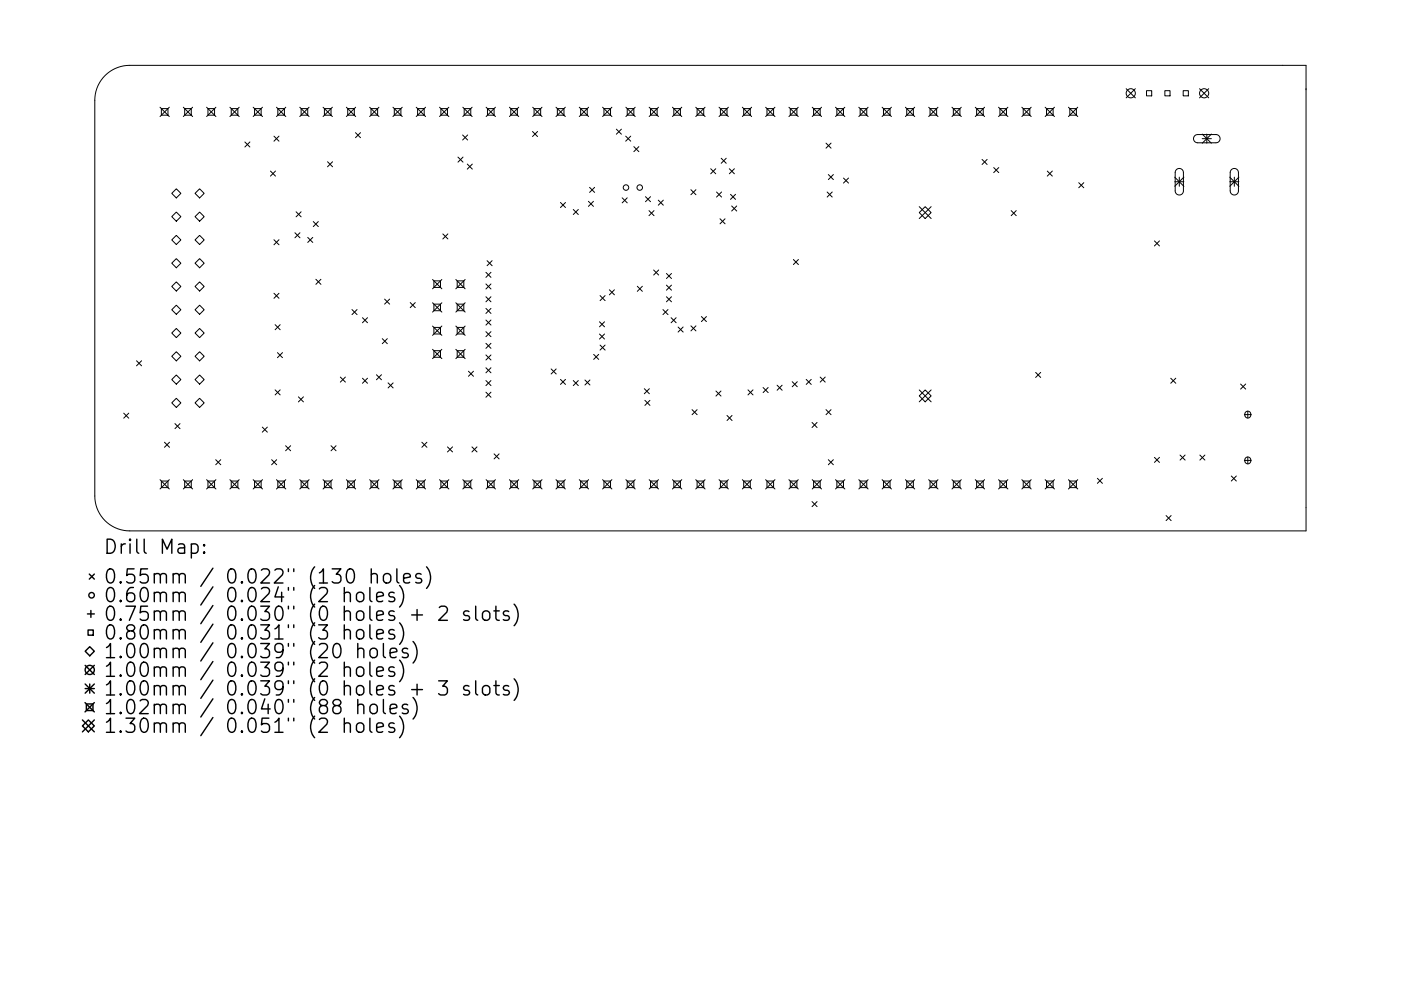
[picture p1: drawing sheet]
<svg xmlns="http://www.w3.org/2000/svg" width="297mm" height="210mm" viewBox="0 0 297 210" stroke-linecap="round" stroke-linejoin="round" font-family="sans-serif">
<defs><g id="words">
<g font-size="4.2">
<text x="22" y="117.5">Drill Map:</text>
<text x="22" y="123.8">0.55mm / 0.022&quot; (130 holes)</text>
<text x="22" y="127.8">0.60mm / 0.024&quot; (2 holes)</text>
<text x="22" y="131.8">0.75mm / 0.030&quot; (0 holes + 2 slots)</text>
<text x="22" y="135.7">0.80mm / 0.031&quot; (3 holes)</text>
<text x="22" y="139.7">1.00mm / 0.039&quot; (20 holes)</text>
<text x="22" y="143.6">1.00mm / 0.039&quot; (2 holes)</text>
<text x="22" y="147.6">1.00mm / 0.039&quot; (0 holes + 3 slots)</text>
<text x="22" y="151.6">1.02mm / 0.040&quot; (88 holes)</text>
<text x="22" y="155.5">1.30mm / 0.051&quot; (2 holes)</text>
</g>
</g></defs>
<g fill="none" stroke="#000" stroke-width=".21">
<path d="M22.3 16a7.4 7.4 0 0 1 5.2-2.1h249.4v98.7h-249.4a7.4 7.4 0 0 1-7.4-7.4v-83.9a7.4 7.4 0 0 1 2.2-5.3zM238.8 18.8l1.9 2M240.7 18.8l-1.9 2M243.1 19.2h1.1v1.1h-1.1zM247 19.2h1.1v1.1h-1.1zM250.9 19.2h1.1v1.1h-1.1zM254.3 18.8l2 2M256.3 18.8l-2 2M33.9 22.8l2 1.9M34.2 23h1.4v1.4h-1.4zM35.9 22.8l-2 1.9M38.9 22.8l1.9 1.9"/>
<path d="M39.2 23h1.4v1.4h-1.4zM40.8 22.8l-1.9 1.9M43.8 22.8l2 1.9M44.1 23h1.4v1.4h-1.4zM45.8 22.8l-2 1.9M48.7 22.8l2 1.9M49 23h1.4v1.4h-1.4zM50.7 22.8l-2 1.9M51.9 30.1l1.1 1.1M53 30.1l-1.1 1.1M53.7 22.8l2 1.9M54 23h1.4v1.4h-1.4z"/>
<path d="M55.7 22.8l-2 1.9M57.3 36.3l1.1 1.1M58.1 28.9l1.1 1.1M58.4 36.3l-1.1 1.1M58.6 22.8l2 1.9M58.9 23h1.4v1.4h-1.4zM59.2 28.9l-1.1 1.1M60.6 22.8l-2 1.9M63.6 22.8l1.9 1.9M63.8 23h1.4v1.4h-1.4zM65.5 22.8l-1.9 1.9M68.5 22.8l2 1.9"/>
<path d="M68.8 23h1.4v1.4h-1.4zM69.4 34.3l1.1 1.1M70.5 22.8l-2 1.9M70.5 34.3l-1.1 1.1M73.4 22.8l2 1.9M73.7 23h1.4v1.4h-1.4zM75.4 28.1l1 1.1M75.4 22.8l-2 1.9M76.4 28.1l-1 1.1M78.4 22.8l1.9 1.9M78.7 23h1.4v1.4h-1.4zM80.3 22.8l-1.9 1.9"/>
<path d="M83.3 22.8l2 1.9M83.6 23h1.4v1.4h-1.4zM85.3 22.8l-2 1.9M88.3 22.8l1.9 1.9M88.5 23h1.4v1.4h-1.4zM90.2 22.8l-1.9 1.9M93.2 22.8l2 1.9M93.5 23h1.4v1.4h-1.4zM95.2 22.8l-2 1.9M97.1 33.3l1.1 1.1M98.1 28.6l1.1 1.1M98.1 22.8l2 1.9"/>
<path d="M98.2 33.3l-1.1 1.1M98.4 23h1.4v1.4h-1.4zM99.1 34.8l1 1.1M99.2 28.6l-1.1 1.1M100.1 22.8l-2 1.9M100.1 34.8l-1 1.1M103.1 22.8l1.9 1.9M103.4 23h1.4v1.4h-1.4zM105 22.8l-1.9 1.9M108 22.8l2 1.9M108.3 23h1.4v1.4h-1.4zM110 22.8l-2 1.9"/>
<path d="M112.9 27.9l1.1 1.1M112.9 22.8l2 1.9M113.2 23h1.4v1.4h-1.4zM114 27.9l-1.1 1.1M114.9 22.8l-2 1.9M117.9 22.8l2 1.9M118.2 23h1.4v1.4h-1.4zM119.9 22.8l-2 1.9M122.8 22.8l2 1.9M123.1 23h1.4v1.4h-1.4zM124.8 22.8l-2 1.9M125 39.8l1.1 1"/>
<path d="M126.1 39.8l-1.1 1M127.8 22.8l1.9 1.9M128 23h1.4v1.4h-1.4zM129.7 22.8l-1.9 1.9M130.7 27.4l1.1 1.1M131.8 27.4l-1.1 1.1M132.7 28.9l1 1.1M132.7 22.8l2 1.9M133 23h1.4v1.4h-1.4zM133.7 28.9l-1 1.1M134.4 31.1l1.1 1.1M134.7 22.8l-2 1.9"/>
<path d="M135.5 31.1l-1.1 1.1M137.6 22.8l2 1.9M137.9 23h1.4v1.4h-1.4zM139.6 22.8l-2 1.9M142.6 22.8l2 1.9M142.9 23h1.4v1.4h-1.4zM144.6 22.8l-2 1.9M147.5 22.8l2 1.9M147.8 23h1.4v1.4h-1.4zM149.5 22.8l-2 1.9M150.7 35.8l1.1 1.1M151.8 35.8l-1.1 1.1"/>
<path d="M152.5 22.8l1.9 1.9M152.7 23h1.4v1.4h-1.4zM152.9 33.6l1.1 1M154 33.6l-1.1 1M154.4 22.8l-1.9 1.9M154.6 35.8l1.1 1.1M155.7 35.8l-1.1 1.1M157.4 22.8l2 1.9M157.7 23h1.4v1.4h-1.4zM159.4 22.8l-2 1.9M162.3 22.8l2 1.9M162.6 23h1.4v1.4h-1.4z"/>
<path d="M164.3 22.8l-2 1.9M167.3 22.8l1.9 1.9M167.6 23h1.4v1.4h-1.4zM169.2 22.8l-1.9 1.9M172.2 22.8l2 1.9M172.5 23h1.4v1.4h-1.4zM174.2 22.8l-2 1.9M175.1 30.4l1.1 1M175.6 37l1.1 1.1M176.2 30.4l-1.1 1M176.7 37l-1.1 1.1M177.1 22.8l2 1.9"/>
<path d="M177.4 23h1.4v1.4h-1.4zM178.8 37.8l1.1 1M179.1 22.8l-2 1.9M179.9 37.8l-1.1 1M182.1 22.8l2 1.9M182.4 23h1.4v1.4h-1.4zM184.1 22.8l-2 1.9M187 22.8l2 1.9M187.3 23h1.4v1.4h-1.4zM189 22.8l-2 1.9M192 22.8l1.9 1.9M192.3 23h1.3v1.4h-1.3z"/>
<path d="M193.9 22.8l-1.9 1.9M196.9 22.8l2 1.9M197.2 23h1.4v1.4h-1.4zM198.9 22.8l-2 1.9M201.8 22.8l2 1.9M202.1 23h1.4v1.4h-1.4zM203.8 22.8l-2 1.9M206.8 22.8l2 1.9M207.1 23h1.4v1.4h-1.4zM208.2 33.8l1.1 1.1M208.8 22.8l-2 1.9M209.3 33.8l-1.1 1.1"/>
<path d="M210.7 35.6l1.1 1M211.7 22.8l2 1.9M211.8 35.6l-1.1 1M212 23h1.4v1.4h-1.4zM213.7 22.8l-2 1.9M216.7 22.8l1.9 1.9M216.9 23h1.4v1.4h-1.4zM218.6 22.8l-1.9 1.9M221.6 22.8l2 1.9M221.9 23h1.4v1.4h-1.4zM222 36.3l1.1 1.1M223.1 36.3l-1.1 1.1"/>
<path d="M223.6 22.8l-2 1.9M226.5 22.8l2 1.9M226.8 23h1.4v1.4h-1.4zM228.5 22.8l-2 1.9M228.7 38.8l1.1 1M229.8 38.8l-1.1 1M249.1 37.6l1.9 1.9M249.1 38.6h1.9M249.4 36a.87 .87 0 0 1 1-.2 .87 .87 0 0 1 .5 .8v3.9a.87 .87 0 0 1-.9 .9 .87 .87 0 0 1-.8-.9v-4zM250 37.6v1.9M251 37.6l-1.9 1.9M253.3 28.8l.5-.2 4-.1a.87 .87 0 0 1 .9 .9 .87 .87 0 0 1-.9 .9h-3.9a.87 .87 0 0 1-.8-.5 .87 .87 0 0 1 .2-1z"/>
<path d="M254.9 28.4l1.9 2M254.9 29.4h1.9M255.9 28.4v2M256.8 28.4l-1.9 2M260.7 38.6h2M260.7 37.6l2 1.9M261.1 36a.87 .87 0 0 1 .9-.2 .87 .87 0 0 1 .6 .8v3.9a.87 .87 0 0 1-.9 .9 .87 .87 0 0 1-.9-.9v-3.9zM261.7 37.6v1.9M262.7 37.6l-2 1.9M36.4 46l1-1 1 1-1 .9zM36.4 50.9l1-1 1 1-1 1zM37.4 40.1l1 .9-1 1-1-1z"/>
<path d="M37.4 54.9l1 .9-1 1-1-1zM41.4 46l.9-1 1 1-1 .9zM41.4 50.9l.9-1 1 1-1 1zM42.3 40.1l1 .9-1 1-.9-1zM42.3 54.9l1 .9-1 1-.9-1zM58.1 50.9l1.1 1M59.2 50.9l-1.1 1M62.5 49.4l1.1 1.1M62.8 44.9l1 1.1M63.6 49.4l-1.1 1.1M63.8 44.9l-1 1.1M65.2 50.4l1.1 1"/>
<path d="M66.3 50.4l-1.1 1M66.4 47l1.1 1.1M67 59.3l1 1M67.5 47l-1.1 1.1M68 59.3l-1 1M91.7 59.3l2 2M92 59.6h1.4v1.4h-1.4zM93.7 59.3l-2 2M93.9 49.6l1.1 1.1M95 49.6l-1.1 1.1M96.6 59.3l2 2M96.9 59.6h1.4v1.4h-1.4z"/>
<path d="M98.6 59.3l-2 2M103 57.8l1.1 1M103.3 55.3l1 1.1M104.1 57.8l-1.1 1M104.3 55.3l-1 1.1M118.8 43l1.1 1M119.9 43l-1.1 1M121.5 44.4l1.1 1.1M122.6 44.4l-1.1 1.1M124.8 42.7l1 1.1M125.8 42.7l-1 1.1M131.9 42l1.1 1"/>
<path d="M133 42l-1.1 1M136.9 41.7l1 1.1M137.6 44.7l1.1 1.1M137.9 41.7l-1 1.1M138.6 57.3l1.1 1.1M138.7 44.7l-1.1 1.1M139.6 42.5l1 1M139.7 57.3l-1.1 1.1M140.6 42.5l-1 1M141.3 58l1.1 1.1M142.4 58l-1.1 1.1M146.5 40.2l1.1 1.1"/>
<path d="M147.6 40.2l-1.1 1.1M151.9 40.7l1.1 1.1M152.7 46.4l1 1.1M153 40.7l-1.1 1.1M153.7 46.4l-1 1.1M154.9 41.2l1 1.1M155.1 43.7l1.1 1.1M155.9 41.2l-1 1.1M156.2 43.7l-1.1 1.1M168.2 55.1l1.1 1M169.3 55.1l-1.1 1M175.4 40.7l1 1.1"/>
<path d="M176.4 40.7l-1 1.1M194.9 43.8l2.5 2.6M196.2 43.8l1.2 1.3-1.2 1.3-1.3-1.3zM197.4 43.8l-2.5 2.6M214.4 44.7l1.1 1.1M215.5 44.7l-1.1 1.1M244.8 51.1l1 1.1M245.8 51.1l-1 1.1M28.9 76.5l1.1 1.1M30 76.5l-1.1 1.1M36.4 60.8l1-1 1 1-1 1zM36.4 65.7l1-1 1 1-1 1z"/>
<path d="M36.4 75.6l1-1 1 1-1 1zM37.4 69.7l1 1-1 .9-1-.9zM41.4 60.8l.9-1 1 1-1 1zM41.4 65.7l.9-1 1 1-1 1zM41.4 75.6l.9-1 1 1-1 1zM42.3 69.7l1 1-1 .9-.9-.9zM58.1 62.2l1.1 1.1M58.3 68.9l1.1 1.1M58.8 74.8l1.1 1.1M59.2 62.2l-1.1 1.1M59.4 68.9l-1.1 1.1M59.9 74.8l-1.1 1.1"/>
<path d="M74.6 65.7l1.1 1M75.7 65.7l-1.1 1M76.9 67.4l1 1.1M77.9 67.4l-1 1.1M79.8 79.5l1.1 1.1M80.9 79.5l-1.1 1.1M81 71.9l1.1 1M81.5 63.5l1.1 1M82.1 71.9l-1.1 1M82.6 63.5l-1.1 1M87 64.2l1 1.1M88 64.2l-1 1.1"/>
<path d="M91.7 64.2l2 2M91.7 69.2l2 2M91.7 74.1l2 2M92 64.5h1.4v1.4h-1.4zM92 69.5h1.4v1.4h-1.4zM92 74.4h1.4v1.4h-1.4zM93.7 69.2l-2 2M93.7 64.2l-2 2M93.7 74.1l-2 2M96.6 64.2l2 2M96.6 69.2l2 2M96.6 74.1l2 2"/>
<path d="M96.9 64.5h1.4v1.4h-1.4zM96.9 69.5h1.4v1.4h-1.4zM96.9 74.4h1.4v1.4h-1.4zM98.6 64.2l-2 2M98.6 69.2l-2 2M98.6 74.1l-2 2M99.3 78.8l1.1 1M100.4 78.8l-1.1 1M103 60.2l1.1 1.1M103 63l1.1 1M103 65.4l1.1 1.1M103 67.9l1.1 1.1"/>
<path d="M103 70.4l1.1 1M103 72.8l1.1 1.1M103 75.3l1.1 1.1M103 78l1.1 1.1M104.1 60.2l-1.1 1.1M104.1 63l-1.1 1M104.1 65.4l-1.1 1.1M104.1 67.9l-1.1 1.1M104.1 70.4l-1.1 1M104.1 72.8l-1.1 1.1M104.1 75.3l-1.1 1.1M104.1 78l-1.1 1.1"/>
<path d="M116.9 78.3l1 1M117.9 78.3l-1 1M125.9 75.2l1 1.1M126.9 75.2l-1 1.1M127.1 68.3l1.1 1M127.1 70.9l1.1 1M127.2 62.7l1.1 1.1M127.2 73.2l1.1 1.1M128.2 68.3l-1.1 1M128.2 70.9l-1.1 1M128.3 62.7l-1.1 1.1M128.3 73.2l-1.1 1.1"/>
<path d="M129.2 61.5l1.1 1.1M130.3 61.5l-1.1 1.1M135.1 60.7l1.1 1.1M136.2 60.7l-1.1 1.1M140.6 65.7l1 1M141.3 60.5l1.1 1.1M141.3 63l1.1 1M141.6 65.7l-1 1M142.3 67.4l1.1 1.1M142.4 60.5l-1.1 1.1M142.4 63l-1.1 1M143.4 67.4l-1.1 1.1"/>
<path d="M143.8 69.4l1 1.1M144.8 69.4l-1 1.1M146.5 69.1l1.1 1.1M147.6 69.1l-1.1 1.1M148.7 67.2l1.1 1M149.8 67.2l-1.1 1M219.6 79l1 1.1M220.6 79l-1 1.1M26.2 87.7l1.1 1M27.3 87.7l-1.1 1M34.9 93.8l1 1.1M35.9 93.8l-1 1.1"/>
<path d="M36.4 80.5l1-.9 1 .9-1 1zM37.1 89.9l1.1 1M37.4 84.5l1 1-1 .9-1-.9zM38.2 89.9l-1.1 1M41.4 80.5l.9-.9 1 .9-1 1zM42.3 84.5l1 1-1 .9-.9-.9zM45.7 97.5l1.1 1.1M46.8 97.5l-1.1 1.1M55.6 90.6l1.1 1.1M56.7 90.6l-1.1 1.1M57.6 97.5l1.1 1.1M58.3 82.7l1.1 1.1"/>
<path d="M58.7 97.5l-1.1 1.1M59.4 82.7l-1.1 1.1M60.6 94.6l1 1M61.6 94.6l-1 1M63.3 84.2l1 1.1M64.3 84.2l-1 1.1M70.2 94.6l1.1 1M71.3 94.6l-1.1 1M72.2 80l1 1.1M73.2 80l-1 1.1M76.9 80.2l1 1.1M77.9 80.2l-1 1.1"/>
<path d="M82.3 81.2l1.1 1.1M83.4 81.2l-1.1 1.1M89.4 93.8l1.1 1.1M90.5 93.8l-1.1 1.1M94.9 94.8l1 1.1M95.9 94.8l-1 1.1M100.1 94.8l1 1.1M101.1 94.8l-1 1.1M103 80.7l1.1 1.1M103 83.2l1.1 1.1M104.1 80.7l-1.1 1.1M104.1 83.2l-1.1 1.1"/>
<path d="M104.8 96.3l1 1.1M105.8 96.3l-1 1.1M118.8 80.5l1.1 1.1M119.9 80.5l-1.1 1.1M121.5 80.7l1.1 1.1M122.6 80.7l-1.1 1.1M124 80.6l1.1 1.1M125.1 80.6l-1.1 1.1M136.6 82.5l1.1 1M136.7 84.9l1.1 1.1M137.7 82.5l-1.1 1M137.8 84.9l-1.1 1.1"/>
<path d="M146.7 86.9l1.1 1.1M147.8 86.9l-1.1 1.1M151.8 83l1.1 1M152.9 83l-1.1 1M154.1 88.1l1.1 1.1M155.2 88.1l-1.1 1.1M158.6 82.7l1.1 1.1M159.7 82.7l-1.1 1.1M161.8 82.2l1.1 1.1M162.9 82.2l-1.1 1.1M164.8 81.7l1 1.1M165.8 81.7l-1 1.1"/>
<path d="M168 81l1 1.1M169 81l-1 1.1M170.9 80.5l1.1 1.1M172 80.5l-1.1 1.1M172.2 89.6l1 1.1M173.2 89.6l-1 1.1M173.9 80l1.1 1.1M175 80l-1.1 1.1M175.1 86.9l1.1 1.1M175.6 97.5l1.1 1.1M176.2 86.9l-1.1 1.1M176.7 97.5l-1.1 1.1"/>
<path d="M194.9 82.7l2.5 2.6M196.2 82.7l1.2 1.3-1.2 1.3-1.3-1.3zM197.4 82.7l-2.5 2.6M244.8 97l1 1.1M245.8 97l-1 1.1M248.2 80.2l1.1 1.1M249.3 80.2l-1.1 1.1M250.2 96.5l1.1 1.1M251.3 96.5l-1.1 1.1M254.4 96.5l1.1 1.1M255.5 96.5l-1.1 1.1M263 81.5l1.1 1.1"/>
<path d="M263.8 88h1.5M263.8 97.7h1.5M264.1 81.5l-1.1 1.1M264.1 87.4l.5-.2 .5 .3 .1 .7-.3 .4-.5 .1-.4-.3-.1-.6zM264.1 97.1l.5-.1 .5 .2 .1 .7-.3 .4-.5 .1-.4-.3-.1-.6zM264.6 87.2v1.5M264.6 97v1.4M33.9 101.8l2 1.9M34.2 102.1h1.4v1.4h-1.4zM35.9 101.8l-2 1.9M38.9 101.8l1.9 1.9M39.2 102.1h1.4v1.4h-1.4z"/>
<path d="M40.8 101.8l-1.9 1.9M43.8 101.8l2 1.9M44.1 102.1h1.4v1.4h-1.4zM45.8 101.8l-2 1.9M48.7 101.8l2 1.9M49 102.1h1.4v1.4h-1.4zM50.7 101.8l-2 1.9M53.7 101.8l2 1.9M54 102.1h1.4v1.4h-1.4zM55.7 101.8l-2 1.9M58.6 101.8l2 1.9M58.9 102.1h1.4v1.4h-1.4z"/>
<path d="M60.6 101.8l-2 1.9M63.6 101.8l1.9 1.9M63.8 102.1h1.4v1.4h-1.4zM65.5 101.8l-1.9 1.9M68.5 101.8l2 1.9M68.8 102.1h1.4v1.4h-1.4zM70.5 101.8l-2 1.9M73.4 101.8l2 1.9M73.7 102.1h1.4v1.4h-1.4zM75.4 101.8l-2 1.9M78.4 101.8l1.9 1.9M78.7 102.1h1.4v1.4h-1.4z"/>
<path d="M80.3 101.8l-1.9 1.9M83.3 101.8l2 1.9M83.6 102.1h1.4v1.4h-1.4zM85.3 101.8l-2 1.9M88.3 101.8l1.9 1.9M88.5 102.1h1.4v1.4h-1.4zM90.2 101.8l-1.9 1.9M93.2 101.8l2 1.9M93.5 102.1h1.4v1.4h-1.4zM95.2 101.8l-2 1.9M98.1 101.8l2 1.9M98.4 102.1h1.4v1.4h-1.4z"/>
<path d="M100.1 101.8l-2 1.9M103.1 101.8l1.9 1.9M103.4 102.1h1.4v1.4h-1.4zM105 101.8l-1.9 1.9M108 101.8l2 1.9M108.3 102.1h1.4v1.4h-1.4zM110 101.8l-2 1.9M112.9 101.8l2 1.9M113.2 102.1h1.4v1.4h-1.4zM114.9 101.8l-2 1.9M117.9 101.8l2 1.9M118.2 102.1h1.4v1.4h-1.4z"/>
<path d="M119.9 101.8l-2 1.9M122.8 101.8l2 1.9M123.1 102.1h1.4v1.4h-1.4zM124.8 101.8l-2 1.9M127.8 101.8l1.9 1.9M128 102.1h1.4v1.4h-1.4zM129.7 101.8l-1.9 1.9M132.7 101.8l2 1.9M133 102.1h1.4v1.4h-1.4zM134.7 101.8l-2 1.9M137.6 101.8l2 1.9M137.9 102.1h1.4v1.4h-1.4z"/>
<path d="M139.6 101.8l-2 1.9M142.6 101.8l2 1.9M142.9 102.1h1.4v1.4h-1.4zM144.6 101.8l-2 1.9M147.5 101.8l2 1.9M147.8 102.1h1.4v1.4h-1.4zM149.5 101.8l-2 1.9M152.5 101.8l1.9 1.9M152.7 102.1h1.4v1.4h-1.4zM154.4 101.8l-1.9 1.9M157.4 101.8l2 1.9M157.7 102.1h1.4v1.4h-1.4z"/>
<path d="M159.4 101.8l-2 1.9M162.3 101.8l2 1.9M162.6 102.1h1.4v1.4h-1.4zM164.3 101.8l-2 1.9M167.3 101.8l1.9 1.9M167.6 102.1h1.4v1.4h-1.4zM169.2 101.8l-1.9 1.9M172.2 106.4l1 1.1M172.2 101.8l2 1.9M172.5 102.1h1.4v1.4h-1.4zM173.2 106.4l-1 1.1M174.2 101.8l-2 1.9"/>
<path d="M177.1 101.8l2 1.9M177.4 102.1h1.4v1.4h-1.4zM179.1 101.8l-2 1.9M182.1 101.8l2 1.9M182.4 102.1h1.4v1.4h-1.4zM184.1 101.8l-2 1.9M187 101.8l2 1.9M187.3 102.1h1.4v1.4h-1.4zM189 101.8l-2 1.9M192 101.8l1.9 1.9M192.3 102.1h1.3v1.4h-1.3zM193.9 101.8l-1.9 1.9"/>
<path d="M196.9 101.8l2 1.9M197.2 102.1h1.4v1.4h-1.4zM198.9 101.8l-2 1.9M201.8 101.8l2 1.9M202.1 102.1h1.4v1.4h-1.4zM203.8 101.8l-2 1.9M206.8 101.8l2 1.9M207.1 102.1h1.4v1.4h-1.4zM208.8 101.8l-2 1.9M211.7 101.8l2 1.9M212 102.1h1.4v1.4h-1.4zM213.7 101.8l-2 1.9"/>
<path d="M216.7 101.8l1.9 1.9M216.9 102.1h1.4v1.4h-1.4zM218.6 101.8l-1.9 1.9M221.6 101.8l2 1.9M221.9 102.1h1.4v1.4h-1.4zM223.6 101.8l-2 1.9M226.5 101.8l2 1.9M226.8 102.1h1.4v1.4h-1.4zM228.5 101.8l-2 1.9M232.7 101.5l1 1.1M233.7 101.5l-1 1.1M247.2 109.4l1.1 1.1"/>
<path d="M248.3 109.4l-1.1 1.1M261.1 101l1 1.1M262.1 101l-1 1.1"/>
<circle cx="239.7" cy="19.8" r=".97"/>
<circle cx="255.3" cy="19.8" r=".97"/>
<circle cx="132.7" cy="39.8" r=".58"/>
<circle cx="135.6" cy="39.8" r=".58"/>
</g>
<g fill="none" stroke="#000" stroke-width=".3">
<path d="M40.6 115.5l.8-.1 .6 .6v.8l-.3 .4-.3 .2-.8-.2M43.3 117.1l.1 .1-.1 .2-.2-.2 .2-.1v.3M43.3 115.5l.1 .2-.1 .1-.2-.1 .2-.2v.3M18.5 130.3h1.5M18.7 133.7h1.1v1.1h-1.1zM18.9 121.8l1.1 1.1M19 137.2l1 1-1 .9-.9-.9zM19.3 129.5v1.5M20 121.8l-1.1 1.1M73 125.9a.74 .74 0 0 1 1.3 .2v1.6M73 133.9a.74 .74 0 0 1 1.3 .1v1.6M73 124.7v3"/>
<path d="M73 132.6v3M75.7 133.9a.81 .81 0 0 1 .8-.3 .81 .81 0 0 1 .6 .5v.9a.81 .81 0 0 1-.7 .6 .81 .81 0 0 1-.8-.6v-.9zM75.9 125.8a.81 .81 0 0 1 1.2 .4v.9a.81 .81 0 0 1-.7 .6 .81 .81 0 0 1-.8-.6v-.9zM75.9 137.8a.74 .74 0 0 1 1.2 .2v1.5M75.9 136.5v3M78.4 124.7v2.5l.5 .5M78.4 132.6v2.5l.5 .5M78.6 137.8a.81 .81 0 0 1 .8-.3 .81 .81 0 0 1 .6 .6v.9a.81 .81 0 0 1-.8 .6 .81 .81 0 0 1-.8-.6v-.9zM78.7 122a.75 .75 0 0 1 1.3 .1v1.6M78.7 120.7v3M79.9 126.7l1.4-.3-.2-.6-.8-.1-.4 .4v1.1l.1 .3 .3 .2 .8-.2M79.9 134.6l1.4-.3-.2-.6-.8-.1-.4 .4v1.1l.1 .3 .3 .2 .8-.2"/>
<path d="M81.3 136.5v2.6l.4 .4M81.4 122a.81 .81 0 0 1 .8-.3 .81 .81 0 0 1 .7 .6v.8a.81 .81 0 0 1-.8 .6 .81 .81 0 0 1-.8-.6v-.8zM82.7 138.5l1.4-.3-.1-.5-.9-.2-.4 .5v1.1l.2 .3 .2 .1 .9-.1M83.6 125.8l-.7-.1-.5 .4 .2 .4 1 .3 .1 .3-.1 .4-.3 .2-.9-.2M83.6 133.7l-.7-.1-.5 .4 .2 .4 1 .3 .1 .3-.1 .4-.3 .2-.9-.2M84.1 120.7v2.6l.5 .4M84.7 124.2a3.4 3.4 0 0 1 0 4.6M84.7 132.1a3.4 3.4 0 0 1 0 4.6M85.6 122.7l1.4-.3-.1-.6-.9-.1-.4 .4v1.2l.1 .2 .3 .2 .9-.2M86.4 137.7l-.7-.2-.4 .5 .1 .4 1 .3 .2 .3-.2 .4-.3 .1-.8-.1M87.3 130.5h2.3M87.6 136.1a3.4 3.4 0 0 1 0 4.6"/>
<path d="M88.4 129.3v2.3M89.3 121.8l-.7-.1-.5 .4 .2 .4 1 .3 .1 .3-.1 .4-.3 .2-.9-.2M90.4 120.3a3.4 3.4 0 0 1 0 4.5M93.1 128.9l.5-.3h.7a.81 .81 0 0 1 .4 1.3l-1.7 1.7h1.9M99.4 129.8l-.7-.2-.4 .4 .1 .5 1 .3 .2 .2-.2 .5-.3 .1-.8-.1M100.9 128.6v2.6l.4 .4M102.6 129.8a.81 .81 0 0 1 1.3 .4v.8a.81 .81 0 0 1-.8 .6 .81 .81 0 0 1-.8-.6v-.8zM104.7 129.6h1.2M105.1 128.6v2.6l.2 .3 .6 .1M107.9 129.8l-.8-.2-.4 .4 .2 .5 1 .3 .1 .2-.1 .5-.3 .1-.9-.1M109 128.2a3.4 3.4 0 0 1 0 4.6M17.5 152.8l2.5 2.5"/>
<path d="M18 149.1l2 1.9M18.1 145.1l1.9 2M18.1 146.1h1.9M18.1 141.2l1.9 1.9M18.3 149.4h1.4v1.4h-1.4zM18.7 152.8l1.3 1.2-1.3 1.3-1.2-1.3zM19 145.1v2M20 141.2l-1.9 1.9M20 145.1l-1.9 2M20 149.1l-2 1.9M20 152.8l-2.5 2.5M73 141.8a.74 .74 0 0 1 1.3 .1v1.6"/>
<path d="M73 153.7a.74 .74 0 0 1 1.3 .1v1.6M73 140.5v3M73 152.4v3M75.9 141.6a.81 .81 0 0 1 1.2 .5v.8a.81 .81 0 0 1-.7 .6 .81 .81 0 0 1-.8-.6v-.8zM75.9 149.7a.74 .74 0 0 1 1.2 .1v1.6M75.9 153.5a.81 .81 0 0 1 1.2 .4v.9a.81 .81 0 0 1-.7 .6 .81 .81 0 0 1-.8-.6v-.9zM75.9 148.4v3M78.4 140.5v2.6l.5 .4M78.4 152.4v2.5l.5 .5M78.6 149.7a.81 .81 0 0 1 .8-.3 .81 .81 0 0 1 .6 .6v.8a.81 .81 0 0 1-.8 .6 .81 .81 0 0 1-.8-.6v-.8zM79.9 142.5l1.4-.3-.2-.6-.8-.1-.4 .4v1.2l.1 .2 .3 .2 .8-.2M79.9 154.4l1.4-.3-.2-.6-.8-.1-.4 .4v1.1l.1 .3 .3 .2 .8-.2"/>
<path d="M81.3 148.4v2.6l.4 .4M82.7 150.4l1.4-.3-.1-.5-.9-.2-.4 .4v1.2l.2 .3 .2 .1 .9-.1M83.6 141.6l-.7-.1-.5 .4 .2 .4 1 .3 .1 .3-.1 .4-.3 .2-.9-.2M83.6 153.5l-.7-.1-.5 .4 .2 .4 1 .3 .1 .3-.1 .4-.3 .2-.9-.2M84.7 140.1a3.4 3.4 0 0 1 0 4.5M84.7 151.9a3.4 3.4 0 0 1 0 4.6M86.4 149.6l-.7-.2-.4 .4 .1 .5 1 .3 .2 .2-.2 .5-.3 .1-.8-.1M87.3 146.3h2.3M87.6 148a3.4 3.4 0 0 1 0 4.6M88.4 145.2v2.3M93 144.5h1.9l-1 1.1a.81 .81 0 0 1 1 .6v.7l-.3 .4-.3 .2h-.9l-.4-.3M99.4 145.6l-.7-.1-.4 .4 .1 .4 1 .3 .2 .3-.2 .4-.3 .2-.8-.2"/>
<path d="M100.9 144.5v2.5l.4 .5M102.6 145.6a.81 .81 0 0 1 1.3 .4v.9a.81 .81 0 0 1-.8 .6 .81 .81 0 0 1-.8-.6v-.9zM104.7 145.5h1.2M105.1 144.5v2.5l.2 .3 .6 .2M107.9 145.6l-.8-.1-.4 .4 .2 .4 1 .3 .1 .3-.1 .4-.3 .2-.9-.2M109 144a3.4 3.4 0 0 1 0 4.6"/>
<circle cx="19.4" cy="126.3" r=".58"/>
<circle cx="19" cy="142.1" r=".97"/>
</g>
<use href="#words"/>
</svg>
